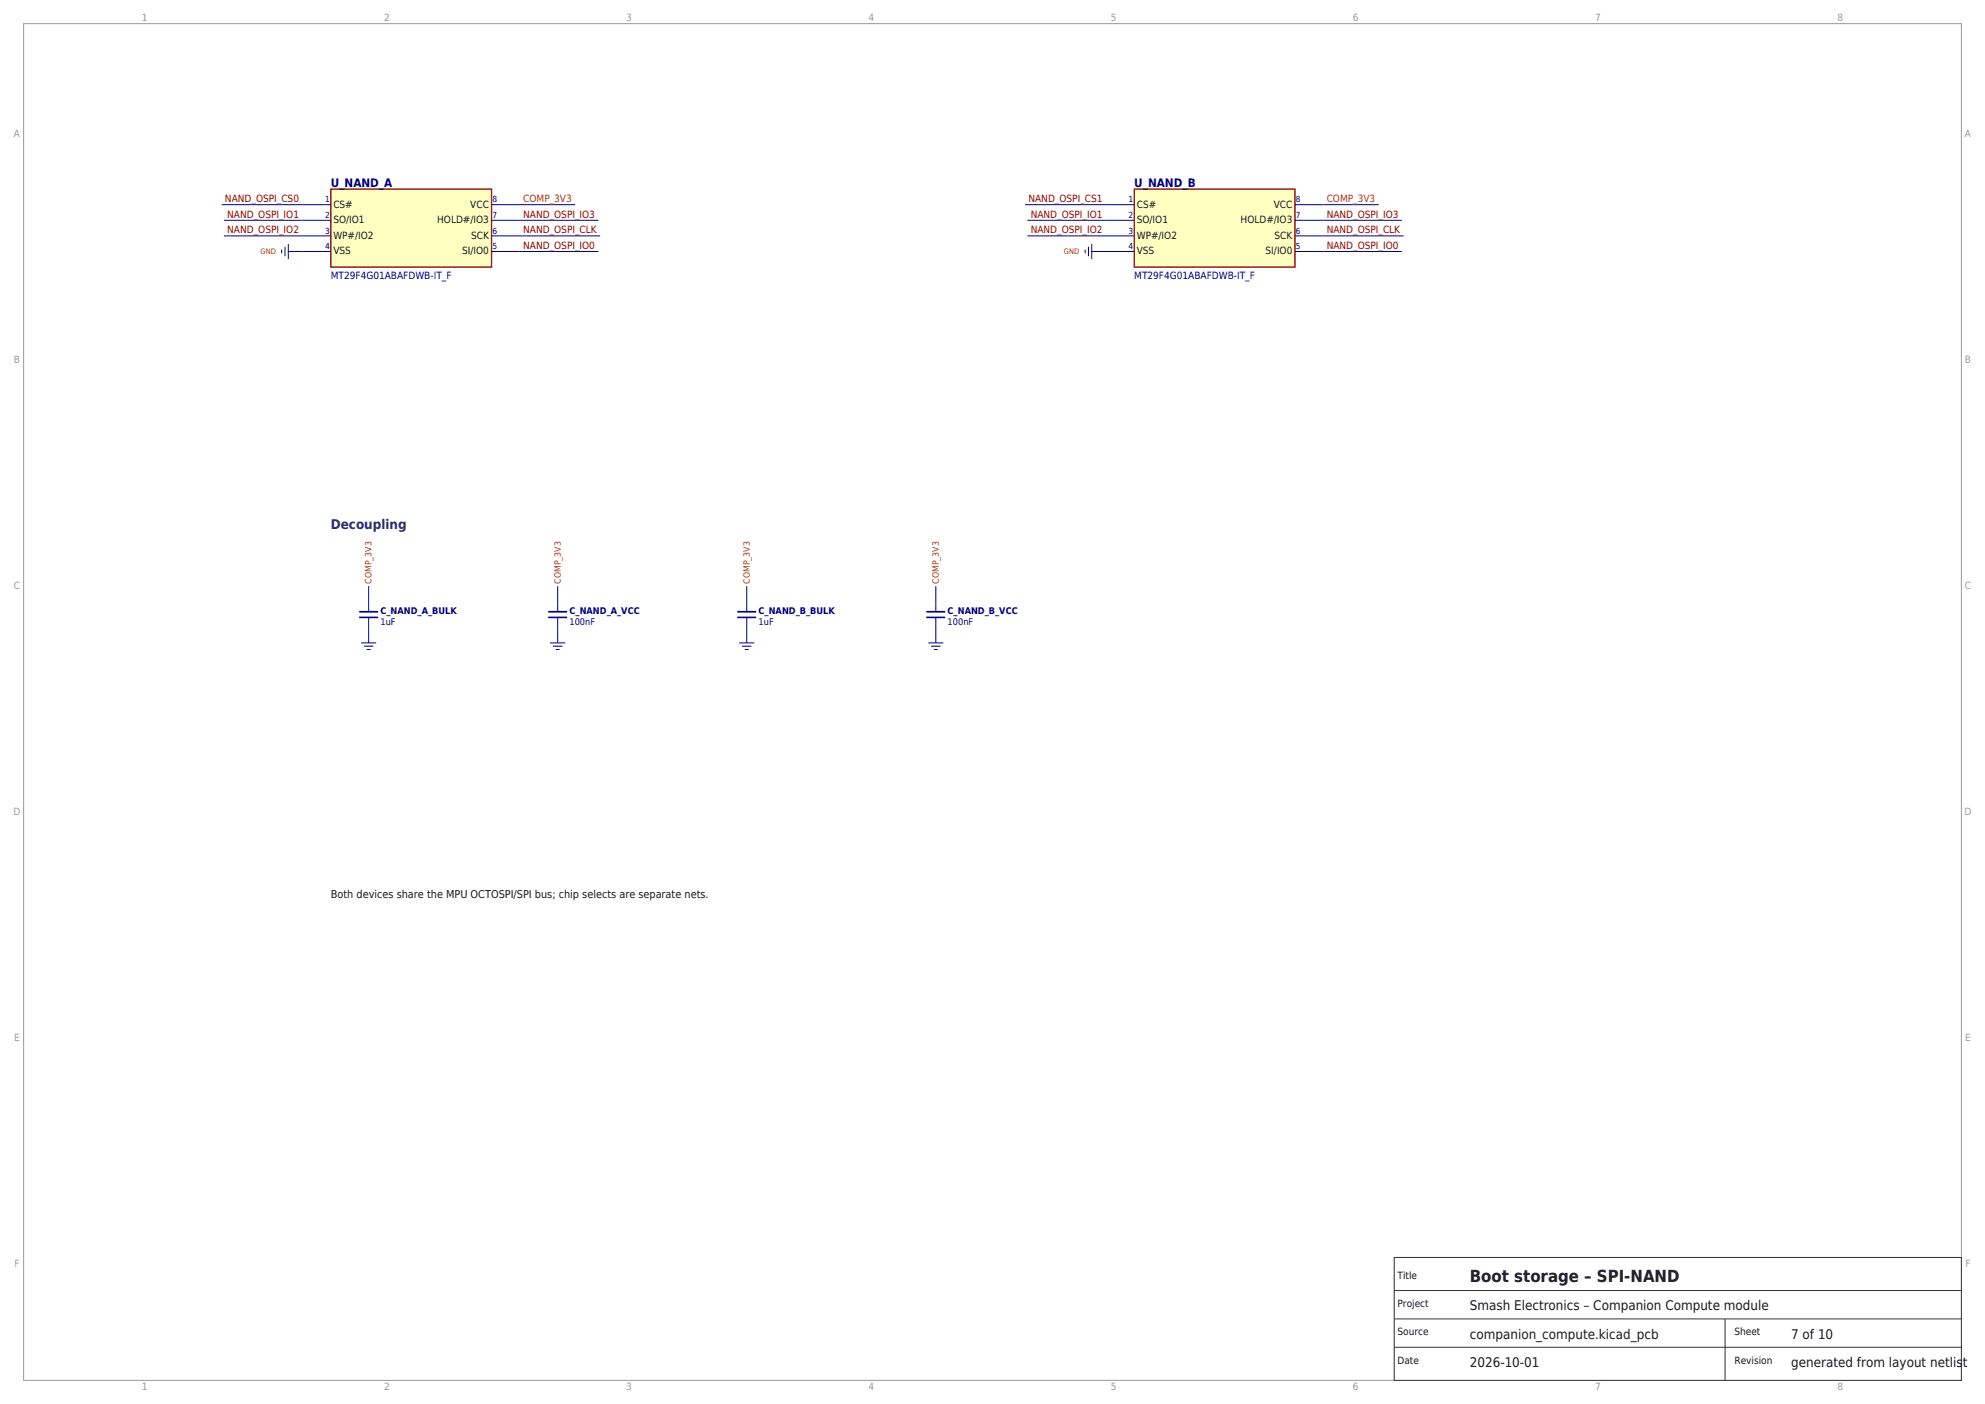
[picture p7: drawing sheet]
<svg xmlns="http://www.w3.org/2000/svg" width="420mm" height="297mm" viewBox="0 0 420 297" stroke-linecap="round" stroke-linejoin="round" font-family="sans-serif">
<defs><g id="words">
<text font-size="3.5" fill="#1a1a1a" x="311" y="271.2">Boot storage – SPI-NAND</text>
<text font-size="2.8" fill="#1a3373" x="70" y="112">Decoupling</text>
<g font-size="2.8" fill="#1a1a1a">
<text x="311" y="277.2">Smash Electronics – Companion Compute module</text>
<text x="311" y="283.2">companion_compute.kicad_pcb</text>
<text x="379" y="283.2">7 of 10</text>
<text x="311" y="289.2">2026-10-01</text>
<text x="379" y="289.2">generated from layout netlist</text>
</g>
<g font-size="2.5" fill="#000080">
<text x="70" y="39.5">U_NAND_A</text>
<text x="240" y="39.5">U_NAND_B</text>
</g>
<text font-size="2.3" fill="#1a1a1a" x="70" y="190">Both devices share the MPU OCTOSPI/SPI bus; chip selects are separate nets.</text>
<g font-size="2.1" fill="#999">
<text x="30" y="4.5">1</text>
<text x="81.3" y="4.5">2</text>
<text x="132.5" y="4.5">3</text>
<text x="183.8" y="4.5">4</text>
<text x="235" y="4.5">5</text>
<text x="286.3" y="4.5">6</text>
<text x="337.5" y="4.5">7</text>
<text x="388.8" y="4.5">8</text>
<text x="2.9" y="28.9">A</text>
<text x="415.8" y="28.9">A</text>
<text x="2.9" y="76.8">B</text>
<text x="415.8" y="76.8">B</text>
<text x="2.9" y="124.6">C</text>
<text x="415.7" y="124.6">C</text>
<text x="2.9" y="172.4">D</text>
<text x="415.7" y="172.4">D</text>
<text x="3" y="220.2">E</text>
<text x="415.8" y="220.2">E</text>
<text x="3" y="268.1">F</text>
<text x="415.9" y="268.1">F</text>
<text x="30" y="294.1">1</text>
<text x="81.3" y="294.1">2</text>
<text x="132.5" y="294.1">3</text>
<text x="183.8" y="294.1">4</text>
<text x="235" y="294.1">5</text>
<text x="286.3" y="294.1">6</text>
<text x="337.5" y="294.1">7</text>
<text x="388.8" y="294.1">8</text>
</g>
<g font-size="2.1" fill="#8c0000">
<text x="47.6" y="42.7">NAND_OSPI_CS0</text>
<text x="48.1" y="46">NAND_OSPI_IO1</text>
<text x="110.7" y="46">NAND_OSPI_IO3</text>
<text x="217.6" y="42.7">NAND_OSPI_CS1</text>
<text x="218.1" y="46">NAND_OSPI_IO1</text>
<text x="280.7" y="46">NAND_OSPI_IO3</text>
<text x="48.1" y="49.3">NAND_OSPI_IO2</text>
<text x="110.7" y="49.3">NAND_OSPI_CLK</text>
<text x="110.7" y="52.6">NAND_OSPI_IO0</text>
<text x="218.1" y="49.3">NAND_OSPI_IO2</text>
<text x="280.7" y="49.3">NAND_OSPI_CLK</text>
<text x="280.7" y="52.6">NAND_OSPI_IO0</text>
</g>
<g font-size="2.1" fill="#1a1a1a">
<text x="70.5" y="43.9">CS#</text>
<text x="70.5" y="47.2">SO/IO1</text>
<text x="92.5" y="47.2">HOLD#/IO3</text>
<text x="99.5" y="43.9">VCC</text>
<text x="240.5" y="43.9">CS#</text>
<text x="240.5" y="47.2">SO/IO1</text>
<text x="262.5" y="47.2">HOLD#/IO3</text>
<text x="269.5" y="43.9">VCC</text>
<text x="70.5" y="50.5">WP#/IO2</text>
<text x="70.5" y="53.8">VSS</text>
<text x="97.8" y="53.8">SI/IO0</text>
<text x="99.7" y="50.5">SCK</text>
<text x="240.5" y="50.5">WP#/IO2</text>
<text x="240.5" y="53.8">VSS</text>
<text x="267.8" y="53.8">SI/IO0</text>
<text x="269.7" y="50.5">SCK</text>
<text x="295.7" y="270.5">Title</text>
<text x="295.7" y="276.5">Project</text>
<text x="295.7" y="282.5">Source</text>
<text x="367" y="282.5">Sheet</text>
<text x="295.7" y="288.5">Date</text>
<text x="367" y="288.5">Revision</text>
</g>
<g font-size="2.1" fill="#bf4000">
<text x="110.7" y="42.7">COMP_3V3</text>
<text x="280.7" y="42.7">COMP_3V3</text>
</g>
<g font-size="2.1" fill="#000080">
<text x="70" y="59">MT29F4G01ABAFDWB-IT_F</text>
<text x="240" y="59">MT29F4G01ABAFDWB-IT_F</text>
</g>
<g font-size="1.9" fill="#000080">
<text x="80.5" y="129.8">C_NAND_A_BULK</text>
<text x="120.5" y="129.8">C_NAND_A_VCC</text>
<text x="160.5" y="129.8">C_NAND_B_BULK</text>
<text x="200.5" y="129.8">C_NAND_B_VCC</text>
<text x="80.5" y="132.1">1uF</text>
<text x="120.5" y="132.1">100nF</text>
<text x="160.5" y="132.1">1uF</text>
<text x="200.5" y="132.1">100nF</text>
</g>
<g font-size="1.8" fill="#000080">
<text x="68.8" y="42.8">1</text>
<text x="68.8" y="46.1">2</text>
<text x="104.2" y="42.8">8</text>
<text x="104.2" y="46.1">7</text>
<text x="238.8" y="42.8">1</text>
<text x="238.8" y="46.1">2</text>
<text x="274.2" y="42.8">8</text>
<text x="274.2" y="46.1">7</text>
<text x="68.8" y="49.4">3</text>
<text x="68.8" y="52.7">4</text>
<text x="104.2" y="49.4">6</text>
<text x="104.2" y="52.7">5</text>
<text x="238.8" y="49.4">3</text>
<text x="238.8" y="52.7">4</text>
<text x="274.2" y="49.4">6</text>
<text x="274.2" y="52.7">5</text>
</g>
<g font-size="1.8" fill="#bf4000">
<text x="78.6" y="123.5" transform="rotate(-90 78.6 123.5)">COMP_3V3</text>
<text x="118.6" y="123.5" transform="rotate(-90 118.6 123.5)">COMP_3V3</text>
<text x="158.6" y="123.5" transform="rotate(-90 158.6 123.5)">COMP_3V3</text>
<text x="198.6" y="123.5" transform="rotate(-90 198.6 123.5)">COMP_3V3</text>
</g>
<g font-size="1.6" fill="#bf4000">
<text x="55.1" y="53.7">GND</text>
<text x="225.1" y="53.7">GND</text>
</g>
</g></defs>
<path d="M5 5h410v287h-410z" fill="none" stroke="#999" stroke-width=".21"/>
<path d="M295 266h120v26h-120z" fill-rule="evenodd" fill="#fff" stroke="#333" stroke-width=".21"/>
<path d="M295 279h120M295 273h120M365 279v13M295 285h120" fill="none" stroke="#333" stroke-width=".21"/>
<path d="M70 40h34v16.5h-34z" fill-rule="evenodd" fill="#ffffc2" stroke="#850000" stroke-width=".28"/>
<path d="M46.9 43.3h23.1M47.4 46.6h22.6M47.4 49.9h22.6M59.6 52.8v.8M60.3 52.2v2M61 53.2h9M61 51.6v3.2M104 43.3h17.7M104 46.6h22.6M104 49.9h23M104 53.2h22.6" fill="none" stroke="#000080" stroke-width=".21"/>
<path d="M240 40h34v16.5h-34z" fill-rule="evenodd" fill="#ffffc2" stroke="#850000" stroke-width=".28"/>
<g fill="none" stroke="#000080" stroke-width=".21">
<path d="M216.9 43.3h23.1M217.4 46.6h22.6M217.4 49.9h22.6M229.6 52.8v.8M230.3 52.2v2M231 53.2h9M231 51.6v3.2M274 43.3h17.7M274 46.6h22.6M274 49.9h23M274 53.2h22.6M76.4 136h3.2"/>
<path d="M77 136.7h2M77.6 137.4h.8M78 124v5.4M78 130.6v5.4M116.4 136h3.2M117 136.7h2M117.6 137.4h.8M118 124v5.4M118 130.6v5.4M156.4 136h3.2M157 136.7h2M157.6 137.4h.8"/>
<path d="M158 124v5.4M158 130.6v5.4M196.4 136h3.2M197 136.7h2M197.6 137.4h.8M198 124v5.4M198 130.6v5.4"/>
</g>
<path d="M76 129.4h4M76 130.6h4M116 129.4h4M116 130.6h4M156 129.4h4M156 130.6h4M196 129.4h4M196 130.6h4" fill="none" stroke="#000080" stroke-width=".35"/>
<use href="#words"/>
</svg>
